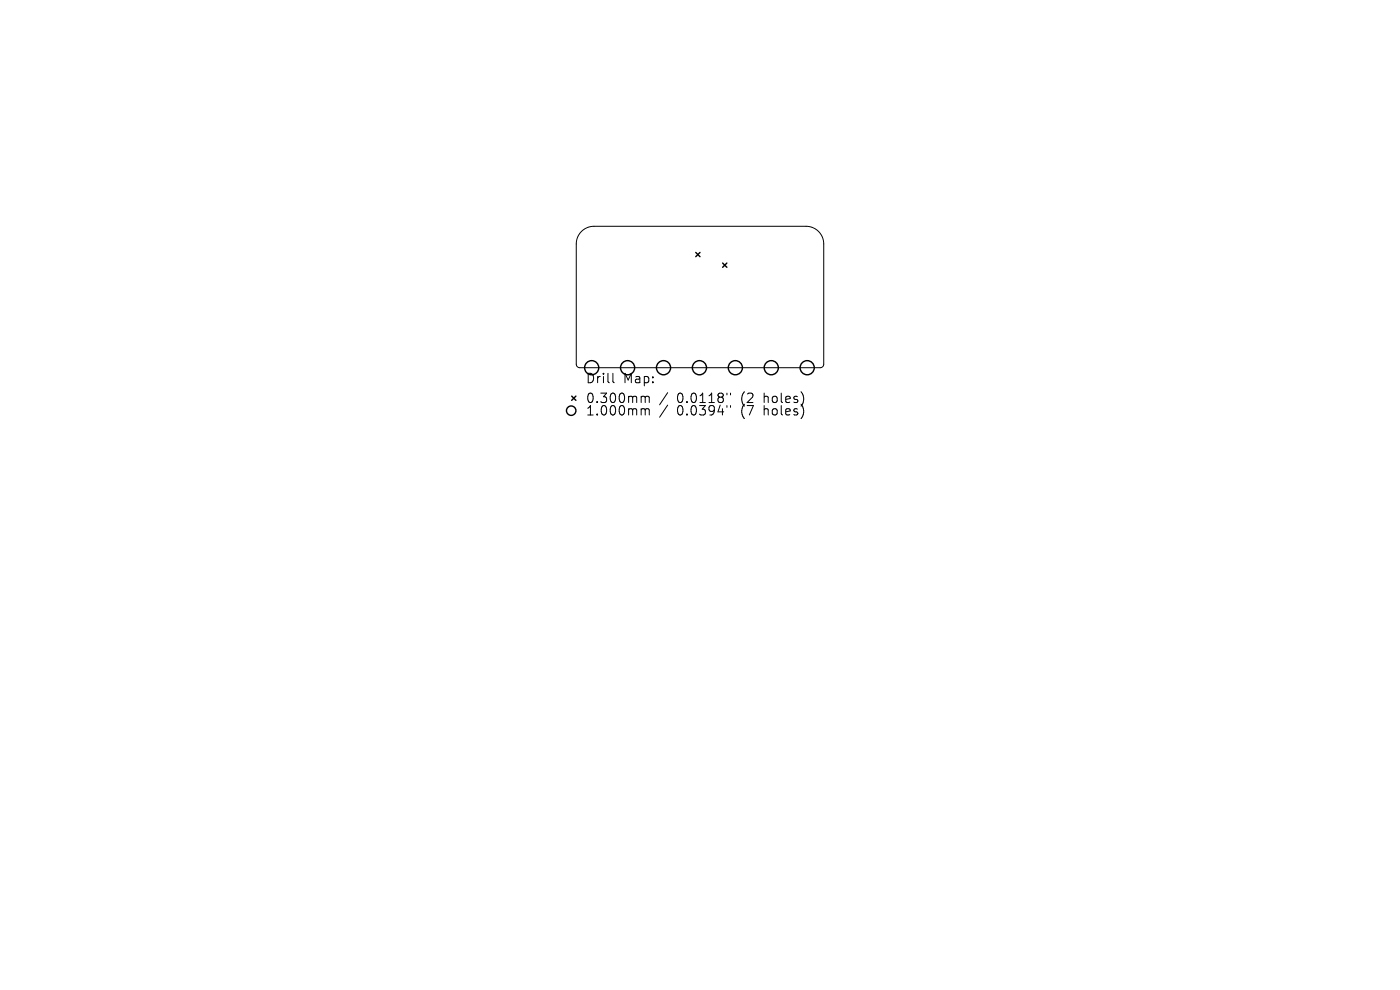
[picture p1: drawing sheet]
<svg xmlns="http://www.w3.org/2000/svg" width="297mm" height="210mm" viewBox="0 0 297 210" stroke-linecap="round" stroke-linejoin="round" font-family="sans-serif">
<defs><g id="words">
<g font-size="2.8">
<text x="124.2" y="81.6">Drill</text>
<text x="132.2" y="81.6">Map:</text>
<text x="124.2" y="85.8">0.300mm</text>
<text x="124.2" y="88.4">1.000mm</text>
<text x="143.6" y="85.8">0.0118&quot;</text>
<text x="143.6" y="88.4">0.0394&quot;</text>
<text x="157.3" y="85.8">(2</text>
<text x="157.3" y="88.4">(7</text>
<text x="162.3" y="85.8">holes)</text>
<text x="162.3" y="88.4">holes)</text>
</g>
</g></defs>
<g fill="none" stroke="#000" stroke-width=".21">
<path d="M123.3 49.1a3.7 3.7 0 0 1 2.7-1.1h45a3.8 3.8 0 0 1 3.8 3.8v25.5a.75 .75 0 0 1-.8 .7h-51a.75 .75 0 0 1-.7-.7v-25.5a3.7 3.7 0 0 1 1-2.7zM130 79.2v1.7l.3 .3M136.3 84.1h.3l.3 .2M136.3 86.7l.5 .1 .1 .2M136.9 84.3l.3-.2 .4 .1 .1 1.2M136.9 84.3v1.1M136.9 87v1M136.9 87l.3-.3 .4 .1 .1 1.2M141.6 83.3l-1.7 2.6M141.6 85.9l-1.7 2.6M154.2 83.4v.4M154.2 86v.4"/>
<path d="M155 83.4v.4M155 86v.4"/>
</g>
<g fill="none" stroke="#000" stroke-width=".3">
<path d="M147.6 53.6l.9 .9M148.5 53.6l-.9 .9M153.3 55.8l.9 .9M154.2 55.8l-.9 .9M121.3 84l.9 .9M122.2 84l-.9 .9"/>
<circle cx="125.5" cy="78" r="1.5"/>
<circle cx="133.1" cy="78" r="1.5"/>
<circle cx="140.8" cy="78" r="1.5"/>
<circle cx="148.4" cy="78" r="1.5"/>
<circle cx="156" cy="78" r="1.5"/>
<circle cx="163.6" cy="78" r="1.5"/>
<circle cx="171.2" cy="78" r="1.5"/>
<circle cx="121.2" cy="87.1" r="1"/>
</g>
<use href="#words"/>
</svg>
